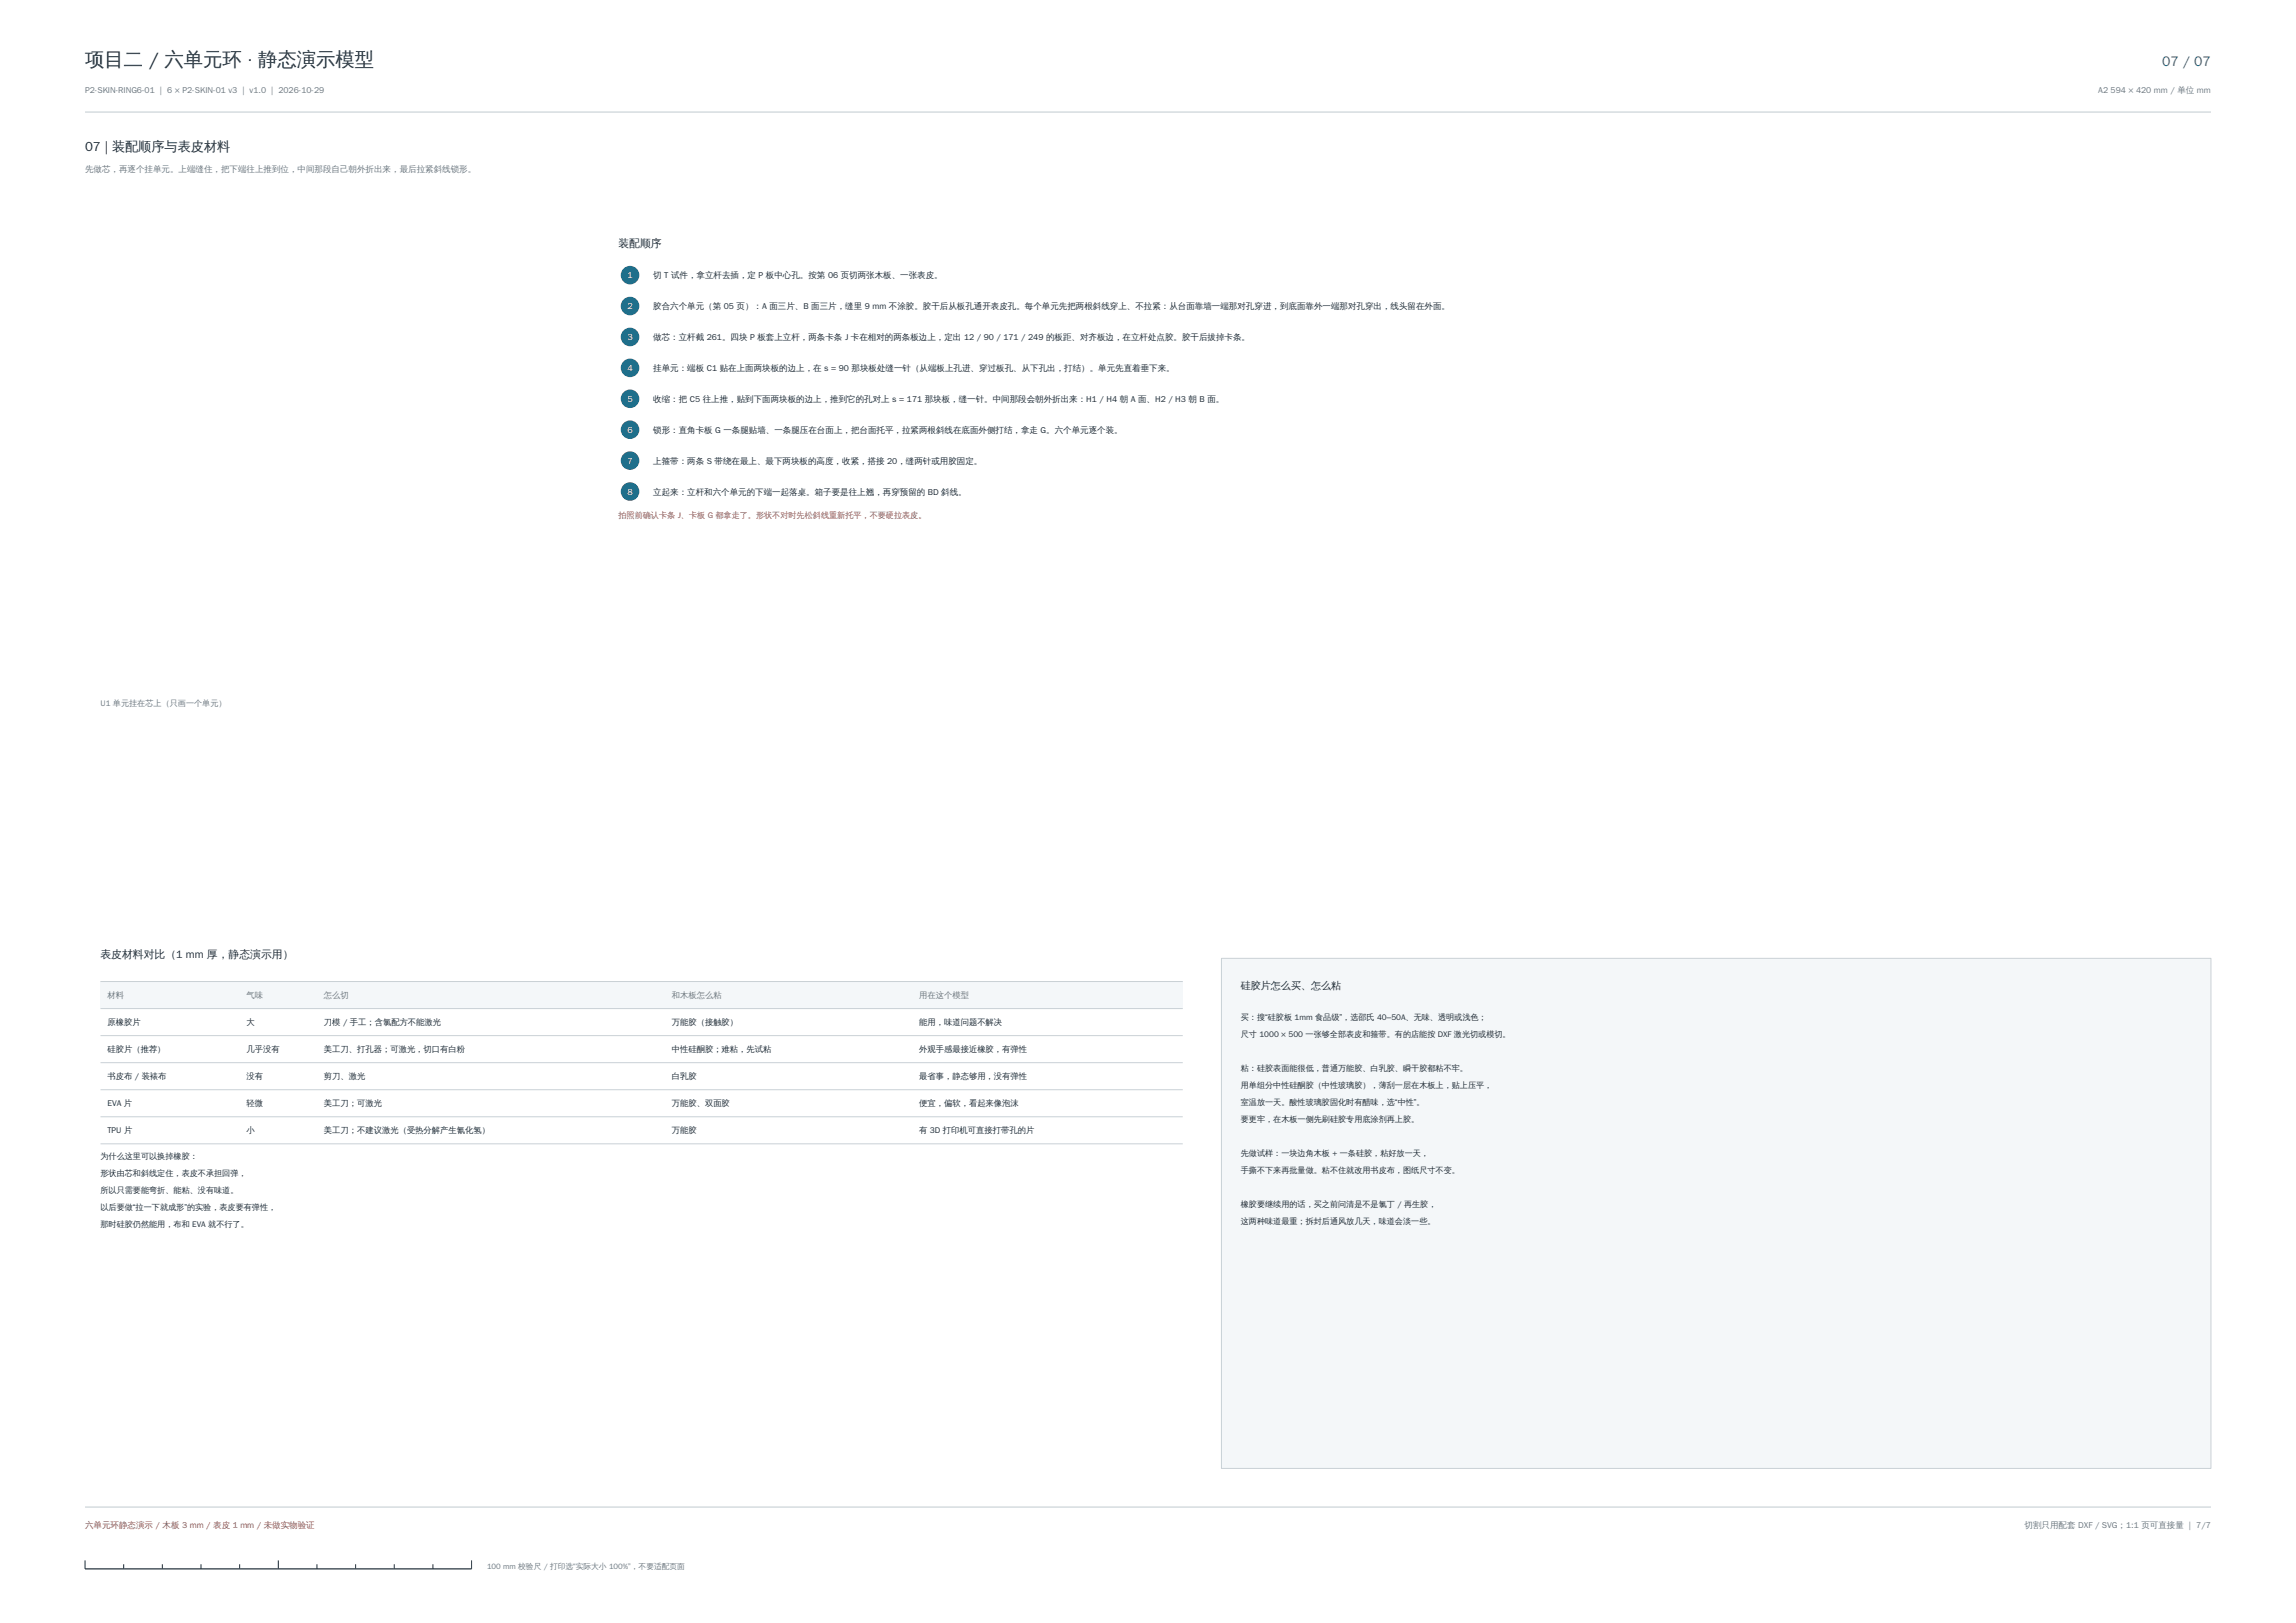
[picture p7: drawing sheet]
<svg xmlns="http://www.w3.org/2000/svg" width="594mm" height="420mm" viewBox="0 0 594 420" stroke-linecap="round" stroke-linejoin="round" font-family="sans-serif">
<defs><g id="words">
<text font-size="5" fill="#1d2b36" x="22" y="17">项目二 / 六单元环 · 静态演示模型</text>
<text font-size="3.6" fill="#1f6f8b" x="559.3" y="17">07 / 07</text>
<text font-size="3.4" fill="#1d2b36" x="22" y="39">07 | 装配顺序与表皮材料</text>
<g font-size="2.8" fill="#1d2b36">
<text x="160" y="64">装配顺序</text>
<text x="26" y="248">表皮材料对比（1 mm 厚，静态演示用）</text>
</g>
<text font-size="2.6" fill="#1d2b36" x="321" y="256">硅胶片怎么买、怎么粘</text>
<g font-size="2.3" fill="#fff">
<text x="162.3" y="72">1</text>
<text x="162.3" y="80">2</text>
<text x="162.3" y="88">3</text>
<text x="162.3" y="96">4</text>
<text x="162.3" y="104">5</text>
<text x="162.3" y="112">6</text>
<text x="162.3" y="120">7</text>
<text x="162.3" y="128">8</text>
</g>
<g font-size="2.2" fill="#6b7780">
<text x="22" y="24">P2-SKIN-RING6-01 | 6 × P2-SKIN-01 v3 | v1.0 | 2026-10-29</text>
<text x="542.8" y="24">A2 594 × 420 mm / 单位 mm</text>
<text x="22" y="44.5">先做芯，再逐个挂单元。上端缝住，把下端往上推到位，中间那段自己朝外折出来，最后拉紧斜线锁形。</text>
<text x="27.8" y="258.3">材料</text>
<text x="63.8" y="258.3">气味</text>
<text x="83.8" y="258.3">怎么切</text>
<text x="173.8" y="258.3">和木板怎么粘</text>
<text x="237.8" y="258.3">用在这个模型</text>
<text x="523.8" y="395.5">切割只用配套 DXF / SVG；1:1 页可直接量 | 7/7</text>
</g>
<g font-size="2.2" fill="#1d2b36">
<text x="169" y="72">切 T 试件，拿立杆去插，定 P 板中心孔。按第 06 页切两张木板、一张表皮。</text>
<text x="169" y="80">胶合六个单元（第 05 页）：A 面三片、B 面三片，缝里 9 mm 不涂胶。胶干后从板孔通开表皮孔。每个单元先把两根斜线穿上、不拉紧：从台面靠墙一端那对孔穿进，到底面靠外一端那对孔穿出，线头留在外面。</text>
<text x="169" y="88">做芯：立杆截 261。四块 P 板套上立杆，两条卡条 J 卡在相对的两条板边上，定出 12 / 90 / 171 / 249 的板距、对齐板边，在立杆处点胶。胶干后拔掉卡条。</text>
<text x="169" y="96">挂单元：端板 C1 贴在上面两块板的边上，在 s = 90 那块板处缝一针（从端板上孔进、穿过板孔、从下孔出，打结）。单元先直着垂下来。</text>
<text x="169" y="104">收缩：把 C5 往上推，贴到下面两块板的边上，推到它的孔对上 s = 171 那块板，缝一针。中间那段会朝外折出来：H1 / H4 朝 A 面、H2 / H3 朝 B 面。</text>
<text x="169" y="112">锁形：直角卡板 G 一条腿贴墙、一条腿压在台面上，把台面托平，拉紧两根斜线在底面外侧打结，拿走 G。六个单元逐个装。</text>
<text x="169" y="120">上箍带：两条 S 带绕在最上、最下两块板的高度，收紧，搭接 20，缝两针或用胶固定。</text>
<text x="169" y="128">立起来：立杆和六个单元的下端一起落桌。箱子要是往上翘，再穿预留的 BD 斜线。</text>
<text x="27.8" y="265.3">原橡胶片</text>
<text x="63.8" y="265.3">大</text>
<text x="83.8" y="265.3">刀模 / 手工；含氯配方不能激光</text>
<text x="173.8" y="265.3">万能胶（接触胶）</text>
<text x="237.8" y="265.3">能用，味道问题不解决</text>
<text x="27.8" y="272.3">硅胶片（推荐）</text>
<text x="63.8" y="272.3">几乎没有</text>
<text x="83.8" y="272.3">美工刀、打孔器；可激光，切口有白粉</text>
<text x="173.8" y="272.3">中性硅酮胶；难粘，先试粘</text>
<text x="237.8" y="272.3">外观手感最接近橡胶，有弹性</text>
<text x="27.8" y="279.3">书皮布 / 装裱布</text>
<text x="63.8" y="279.3">没有</text>
<text x="83.8" y="279.3">剪刀、激光</text>
<text x="173.8" y="279.3">白乳胶</text>
<text x="237.8" y="279.3">最省事，静态够用，没有弹性</text>
<text x="27.8" y="286.3">EVA 片</text>
<text x="63.8" y="286.3">轻微</text>
<text x="83.8" y="286.3">美工刀；可激光</text>
<text x="173.8" y="286.3">万能胶、双面胶</text>
<text x="237.8" y="286.3">便宜，偏软，看起来像泡沫</text>
<text x="27.8" y="293.3">TPU 片</text>
<text x="63.8" y="293.3">小</text>
<text x="83.8" y="293.3">美工刀；不建议激光（受热分解产生氰化氢）</text>
<text x="173.8" y="293.3">万能胶</text>
<text x="237.8" y="293.3">有 3D 打印机可直接打带孔的片</text>
</g>
<text font-size="2.2" fill="#b8392b" x="22" y="395.5">六单元环静态演示 / 木板 3 mm / 表皮 1 mm / 未做实物验证</text>
<text font-size="2.1" fill="#b8392b" x="160" y="134">拍照前确认卡条 J、卡板 G 都拿走了。形状不对时先松斜线重新托平，不要硬拉表皮。</text>
<text font-size="2.1" fill="#6b7780" x="26" y="182.8">U1 单元挂在芯上（只画一个单元）</text>
<g font-size="2.1" fill="#1d2b36">
<text x="321" y="264">买：搜“硅胶板 1mm 食品级”，选邵氏 40–50A、无味、透明或浅色；</text>
<text x="321" y="268.4">尺寸 1000 × 500 一张够全部表皮和箍带。有的店能按 DXF 激光切或模切。</text>
<text x="321" y="277.2">粘：硅胶表面能很低，普通万能胶、白乳胶、瞬干胶都粘不牢。</text>
<text x="321" y="281.6">用单组分中性硅酮胶（中性玻璃胶），薄刮一层在木板上，贴上压平，</text>
<text x="321" y="286">室温放一天。酸性玻璃胶固化时有醋味，选“中性”。</text>
<text x="321" y="290.4">要更牢，在木板一侧先刷硅胶专用底涂剂再上胶。</text>
<text x="26" y="300">为什么这里可以换掉橡胶：</text>
<text x="321" y="299.2">先做试样：一块边角木板 + 一条硅胶，粘好放一天，</text>
<text x="26" y="304.4">形状由芯和斜线定住，表皮不承担回弹，</text>
<text x="321" y="303.6">手撕不下来再批量做。粘不住就改用书皮布，图纸尺寸不变。</text>
<text x="26" y="308.8">所以只需要能弯折、能粘、没有味道。</text>
<text x="26" y="313.2">以后要做“拉一下就成形”的实验，表皮要有弹性，</text>
<text x="26" y="317.6">那时硅胶仍然能用，布和 EVA 就不行了。</text>
<text x="321" y="312.4">橡胶要继续用的话，买之前问清是不是氯丁 / 再生胶，</text>
<text x="321" y="316.8">这两种味道最重；拆封后通风放几天，味道会淡一些。</text>
</g>
<text font-size="2" fill="#6b7780" x="126" y="406">100 mm 校验尺 / 打印选“实际大小 100%”，不要适配页面</text>
</g></defs>
<path d="M22 29h550M22 390h550" fill="none" stroke="#c9d1d6" stroke-width=".3"/>
<path d="M22 406h100" fill="none" stroke="#1d2b36" stroke-width=".3"/>
<path d="M22 403.8v2.2M32 404.8v1.2M42 404.8v1.2M52 404.8v1.2M62 404.8v1.2M72 403.8v2.2M82 404.8v1.2M92 404.8v1.2M102 404.8v1.2M112 404.8v1.2M122 403.8v2.2" fill="none" stroke="#1d2b36" stroke-width=".26"/>
<g fill="#1f6f8b">
<circle cx="163" cy="71.2" r="2.4"/>
<circle cx="163" cy="79.2" r="2.4"/>
<circle cx="163" cy="87.2" r="2.4"/>
<circle cx="163" cy="95.2" r="2.4"/>
<circle cx="163" cy="103.2" r="2.4"/>
<circle cx="163" cy="111.2" r="2.4"/>
<circle cx="163" cy="119.2" r="2.4"/>
<circle cx="163" cy="127.2" r="2.4"/>
</g>
<path d="M26 254h280v7h-280z" fill-rule="evenodd" fill="#f4f7f9"/>
<path d="M26 254h280M26 261h280M26 268h280M26 275h280M26 282h280M26 289h280M26 296h280" fill="none" stroke="#c9d1d6" stroke-width=".26"/>
<path d="M316 248h256v132h-256z" fill-rule="evenodd" fill="#f4f7f9" stroke="#c9d1d6" stroke-width=".26"/>
<use href="#words"/>
</svg>
